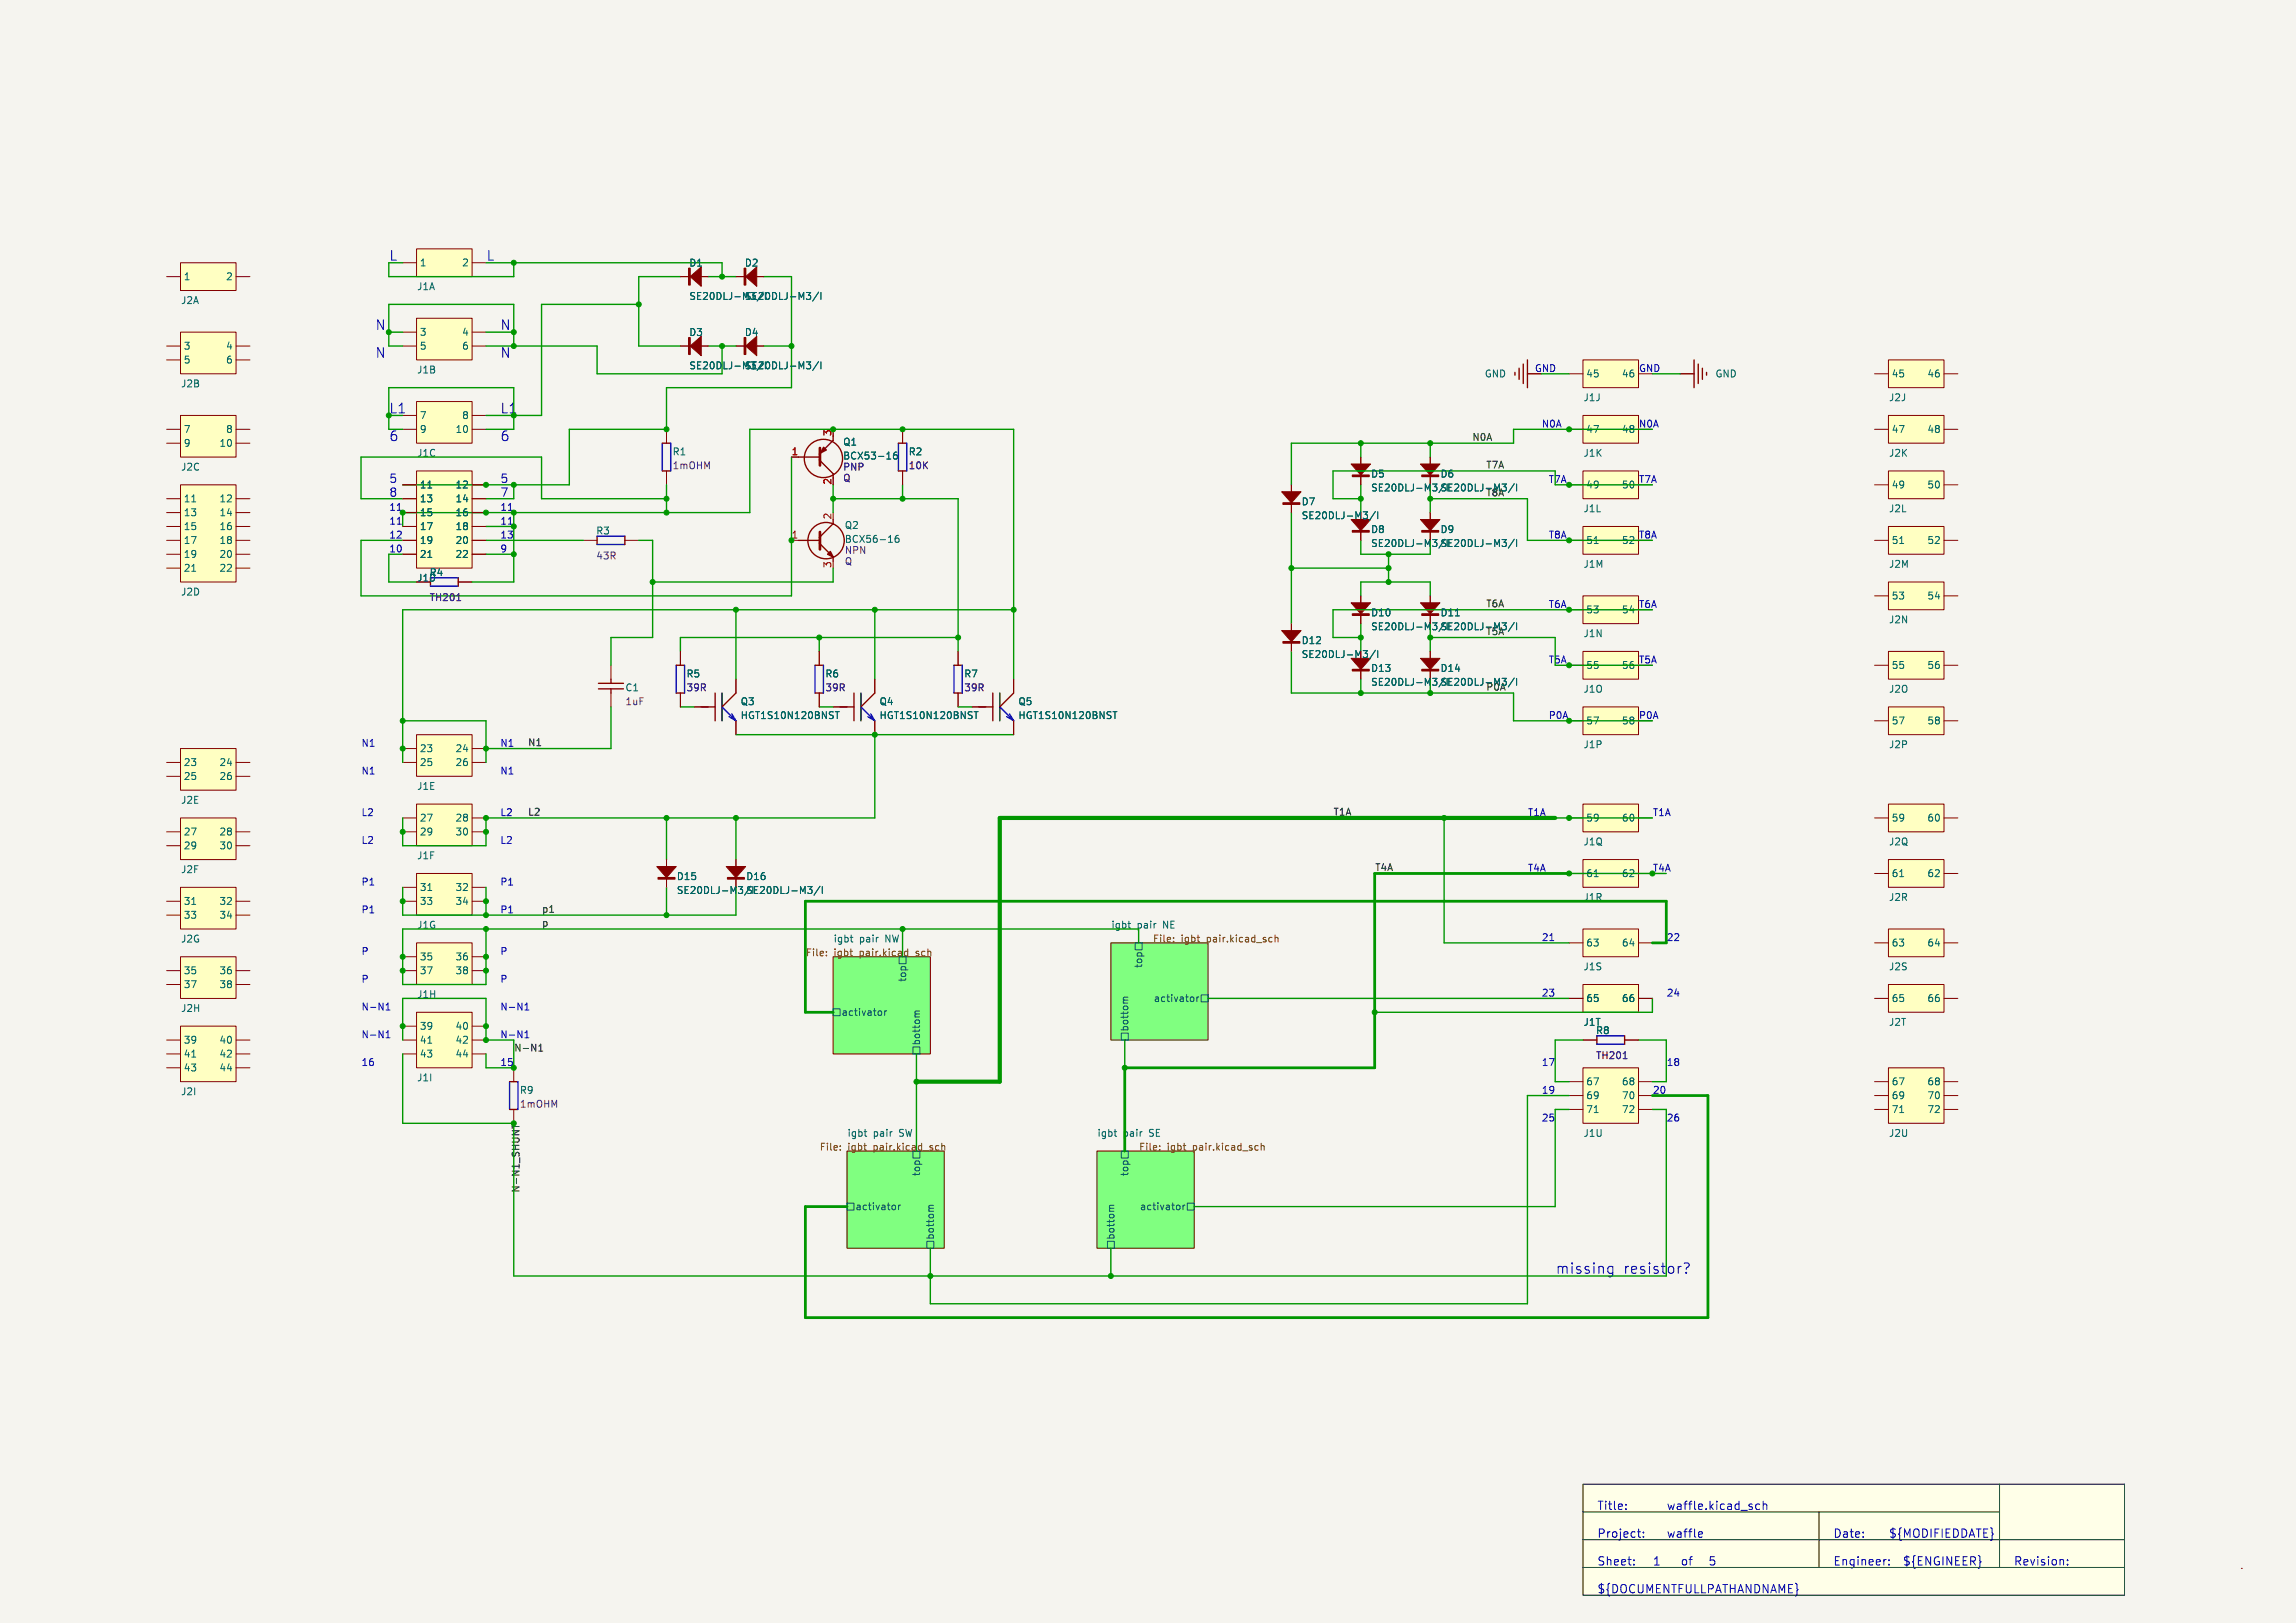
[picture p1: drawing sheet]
<svg xmlns="http://www.w3.org/2000/svg" width="420mm" height="297mm" viewBox="0 0 420 297" stroke-linecap="round" stroke-linejoin="round" font-family="sans-serif">
<defs><g id="words">
<g font-size="2.7" fill="#0000c2">
<text x="284.5" y="233.3">missing</text>
<text x="296.9" y="233.3">resistor?</text>
</g>
<g font-size="2.5" fill="#0000c2">
<text x="71.1" y="47.8">L</text>
<text x="88.9" y="47.8">L</text>
<text x="68.6" y="65.6">N</text>
<text x="68.6" y="60.5">N</text>
<text x="91.4" y="60.5">N</text>
<text x="91.4" y="65.6">N</text>
<text x="71.1" y="80.9">6</text>
<text x="91.4" y="80.9">6</text>
</g>
<g font-size="2.5" fill="#009600">
<text x="71.1" y="75.8">L1</text>
<text x="91.4" y="75.8">L1</text>
</g>
<g font-size="2.1" fill="#0000c2">
<text x="71.1" y="88.5">5</text>
<text x="91.4" y="88.5">5</text>
<text x="71.1" y="91">8</text>
<text x="91.4" y="91">7</text>
<text x="292.1" y="281.5">Project:</text>
<text x="292.1" y="276.4">Title:</text>
<text x="304.8" y="281.5">waffle</text>
<text x="304.8" y="276.4">waffle.kicad_sch</text>
<text x="335.3" y="281.5">Date:</text>
<text x="345.4" y="281.5">${MODIFIEDDATE}</text>
<text x="292.1" y="286.6">Sheet:</text>
<text x="302.3" y="286.6">1</text>
<text x="307.3" y="286.6">of</text>
<text x="312.4" y="286.6">5</text>
<text x="335.3" y="286.6">Engineer:</text>
<text x="348" y="286.6">${ENGINEER}</text>
<text x="368.3" y="286.6">Revision:</text>
<text x="292.1" y="291.7">${DOCUMENTFULLPATHANDNAME}</text>
</g>
<g font-size="1.8" fill="#006464">
<text x="33.5" y="51.5">1</text>
<text x="41.3" y="51.5">2</text>
<text x="76.2" y="53.3">J1A</text>
<text x="76.7" y="48.9">1</text>
<text x="84.4" y="48.9">2</text>
<text x="126" y="49">D1</text>
<text x="136.2" y="49">D2</text>
<text x="33" y="55.8">J2A</text>
<text x="126" y="55.1">SE20DLJ-M3/I</text>
<text x="136.2" y="55.1">SE20DLJ-M3/I</text>
<text x="33.5" y="64.2">3</text>
<text x="41.3" y="64.2">4</text>
<text x="76.7" y="61.6">3</text>
<text x="76.7" y="64.2">5</text>
<text x="84.4" y="61.6">4</text>
<text x="84.4" y="64.2">6</text>
<text x="126" y="61.7">D3</text>
<text x="136.2" y="61.7">D4</text>
<text x="33" y="71.1">J2B</text>
<text x="33.5" y="66.7">5</text>
<text x="41.3" y="66.7">6</text>
<text x="76.2" y="68.5">J1B</text>
<text x="126" y="67.8">SE20DLJ-M3/I</text>
<text x="136.2" y="67.8">SE20DLJ-M3/I</text>
<text x="271.5" y="69.3">GND</text>
<text x="290.1" y="69.3">45</text>
<text x="296.6" y="69.3">46</text>
<text x="313.7" y="69.3">GND</text>
<text x="345.9" y="69.3">45</text>
<text x="352.5" y="69.3">46</text>
<text x="76.7" y="76.9">7</text>
<text x="84.4" y="76.9">8</text>
<text x="289.6" y="73.6">J1J</text>
<text x="345.5" y="73.6">J2J</text>
<text x="33.5" y="79.4">7</text>
<text x="33.5" y="82">9</text>
<text x="40" y="82">10</text>
<text x="41.3" y="79.4">8</text>
<text x="76.2" y="83.8">J1C</text>
<text x="76.7" y="79.4">9</text>
<text x="83.2" y="79.4">10</text>
<text x="122.9" y="83.5">R1</text>
<text x="154.1" y="81.7">Q1</text>
<text x="166.1" y="83.5">R2</text>
<text x="289.6" y="83.8">J1K</text>
<text x="290.1" y="79.4">47</text>
<text x="296.6" y="79.4">48</text>
<text x="345.5" y="83.8">J2K</text>
<text x="345.9" y="79.4">47</text>
<text x="352.5" y="79.4">48</text>
<text x="33" y="86.3">J2C</text>
<text x="76.7" y="89.6">11</text>
<text x="83.2" y="89.6">12</text>
<text x="154.1" y="84.3">BCX53-16</text>
<text x="250.7" y="87.6">D5</text>
<text x="263.4" y="87.6">D6</text>
<text x="290.1" y="89.6">49</text>
<text x="296.6" y="89.6">50</text>
<text x="345.9" y="89.6">49</text>
<text x="352.5" y="89.6">50</text>
<text x="33.5" y="92.1">11</text>
<text x="33.5" y="94.7">13</text>
<text x="40" y="92.1">12</text>
<text x="40" y="94.7">14</text>
<text x="76.7" y="92.1">13</text>
<text x="76.7" y="94.7">15</text>
<text x="83.2" y="92.1">14</text>
<text x="83.2" y="94.7">16</text>
<text x="238" y="92.7">D7</text>
<text x="238" y="95.2">SE20DLJ-M3/I</text>
<text x="250.7" y="90.1">SE20DLJ-M3/I SE20DLJ-M3/I</text>
<text x="271.8" y="90.9">T8A</text>
<text x="289.6" y="93.9">J1L</text>
<text x="345.5" y="93.9">J2L</text>
<text x="33.5" y="97.2">15</text>
<text x="33.5" y="99.7">17</text>
<text x="40" y="97.2">16</text>
<text x="40" y="99.7">18</text>
<text x="76.7" y="97.2">17</text>
<text x="76.7" y="99.7">19</text>
<text x="83.2" y="97.2">18</text>
<text x="83.2" y="99.7">20</text>
<text x="109" y="98">R3</text>
<text x="154.4" y="99.5">BCX56-16</text>
<text x="154.4" y="97">Q2</text>
<text x="250.7" y="97.8">D8</text>
<text x="250.7" y="100.3">SE20DLJ-M3/I SE20DLJ-M3/I</text>
<text x="263.4" y="97.8">D9</text>
<text x="290.1" y="99.7">51</text>
<text x="296.6" y="99.7">52</text>
<text x="345.9" y="99.7">51</text>
<text x="352.5" y="99.7">52</text>
<text x="33.5" y="102.3">19</text>
<text x="33.5" y="104.8">21</text>
<text x="40" y="102.3">20</text>
<text x="40" y="104.8">22</text>
<text x="76.7" y="102.3">21</text>
<text x="78.5" y="105.6">R4</text>
<text x="83.2" y="102.3">22</text>
<text x="289.6" y="104.1">J1M</text>
<text x="345.5" y="104.1">J2M</text>
<text x="33" y="109.2">J2D</text>
<text x="250.7" y="113">D10</text>
<text x="263.4" y="113">D11</text>
<text x="290.1" y="112.4">53</text>
<text x="296.6" y="112.4">54</text>
<text x="345.9" y="109.9">53</text>
<text x="352.5" y="109.9">54</text>
<text x="238" y="118.1">D12</text>
<text x="250.7" y="115.5">SE20DLJ-M3/I SE20DLJ-M3/I</text>
<text x="271.8" y="116.3">T5A</text>
<text x="289.6" y="116.8">J1N</text>
<text x="345.5" y="114.3">J2N</text>
<text x="125.5" y="124.2">R5</text>
<text x="150.9" y="124.2">R6</text>
<text x="176.3" y="124.2">R7</text>
<text x="250.7" y="123.2">D13</text>
<text x="250.7" y="125.7">SE20DLJ-M3/I SE20DLJ-M3/I</text>
<text x="263.4" y="123.2">D14</text>
<text x="290.1" y="122.6">55</text>
<text x="296.6" y="122.6">56</text>
<text x="345.9" y="122.6">55</text>
<text x="352.5" y="122.6">56</text>
<text x="114.3" y="126.7">C1</text>
<text x="135.4" y="131.8">HGT1S10N120BNST</text>
<text x="135.4" y="129.2">Q3</text>
<text x="160.8" y="131.8">HGT1S10N120BNST</text>
<text x="160.8" y="129.2">Q4</text>
<text x="186.2" y="131.8">HGT1S10N120BNST</text>
<text x="186.2" y="129.2">Q5</text>
<text x="271.8" y="126.5">P0A</text>
<text x="289.6" y="127">J1O</text>
<text x="345.5" y="127">J2O</text>
<text x="76.7" y="137.8">23</text>
<text x="83.2" y="137.8">24</text>
<text x="289.6" y="137.1">J1P</text>
<text x="290.1" y="132.8">57</text>
<text x="296.6" y="132.8">58</text>
<text x="345.5" y="137.1">J2P</text>
<text x="345.9" y="132.8">57</text>
<text x="352.5" y="132.8">58</text>
<text x="33.5" y="140.4">23</text>
<text x="33.5" y="142.9">25</text>
<text x="40" y="140.4">24</text>
<text x="40" y="142.9">26</text>
<text x="76.7" y="140.4">25</text>
<text x="83.2" y="140.4">26</text>
<text x="33" y="147.3">J2E</text>
<text x="76.2" y="144.7">J1E</text>
<text x="33.5" y="153.1">27</text>
<text x="33.5" y="155.6">29</text>
<text x="40" y="153.1">28</text>
<text x="40" y="155.6">30</text>
<text x="76.7" y="150.5">27</text>
<text x="76.7" y="153.1">29</text>
<text x="83.2" y="150.5">28</text>
<text x="83.2" y="153.1">30</text>
<text x="289.6" y="154.9">J1Q</text>
<text x="290.1" y="150.5">59</text>
<text x="296.6" y="150.5">60</text>
<text x="345.5" y="154.9">J2Q</text>
<text x="345.9" y="150.5">59</text>
<text x="352.5" y="150.5">60</text>
<text x="33" y="160">J2F</text>
<text x="76.2" y="157.4">J1F</text>
<text x="123.7" y="161.3">D15</text>
<text x="136.4" y="161.3">D16</text>
<text x="290.1" y="160.7">61</text>
<text x="296.6" y="160.7">62</text>
<text x="345.9" y="160.7">61</text>
<text x="352.5" y="160.7">62</text>
<text x="33.5" y="165.8">31</text>
<text x="40" y="165.8">32</text>
<text x="76.7" y="163.2">31</text>
<text x="76.7" y="165.8">33</text>
<text x="83.2" y="163.2">32</text>
<text x="83.2" y="165.8">34</text>
<text x="123.7" y="163.8">SE20DLJ-M3/I SE20DLJ-M3/I</text>
<text x="289.6" y="165.1">J1R</text>
<text x="345.5" y="165.1">J2R</text>
<text x="33" y="172.7">J2G</text>
<text x="33.5" y="168.3">33</text>
<text x="40" y="168.3">34</text>
<text x="76.2" y="170.1">J1G</text>
<text x="152.4" y="172.5">igbt</text>
<text x="157.2" y="172.5">pair</text>
<text x="162.1" y="172.5">NW</text>
<text x="203.2" y="170">igbt</text>
<text x="208" y="170">pair</text>
<text x="212.9" y="170">NE</text>
<text x="290.1" y="173.4">63</text>
<text x="296.6" y="173.4">64</text>
<text x="345.9" y="173.4">63</text>
<text x="352.5" y="173.4">64</text>
<text x="33.5" y="178.5">35</text>
<text x="40" y="178.5">36</text>
<text x="76.7" y="175.9">35</text>
<text x="76.7" y="178.5">37</text>
<text x="83.2" y="175.9">36</text>
<text x="83.2" y="178.5">38</text>
<text x="166" y="179.8" transform="rotate(-90 166 179.8)">top</text>
<text x="209.1" y="177.2" transform="rotate(-90 209.1 177.2)">top</text>
<text x="289.6" y="177.8">J1S</text>
<text x="345.5" y="177.8">J2S</text>
<text x="33" y="185.4">J2H</text>
<text x="33.5" y="181">37</text>
<text x="40" y="181">38</text>
<text x="76.2" y="182.8">J1H</text>
<text x="211" y="183.6">activator</text>
<text x="290.1" y="183.6">65</text>
<text x="296.6" y="183.6">66</text>
<text x="345.9" y="183.6">65</text>
<text x="352.5" y="183.6">66</text>
<text x="33.5" y="191.2">39</text>
<text x="40" y="191.2">40</text>
<text x="76.7" y="188.6">39</text>
<text x="76.7" y="191.2">41</text>
<text x="83.2" y="188.6">40</text>
<text x="83.2" y="191.2">42</text>
<text x="153.9" y="186.1">activator</text>
<text x="168.5" y="191.4" transform="rotate(-90 168.5 191.4)">bottom</text>
<text x="206.6" y="188.9" transform="rotate(-90 206.6 188.9)">bottom</text>
<text x="289.6" y="187.9">J1T</text>
<text x="291.9" y="189.4">R8</text>
<text x="345.5" y="187.9">J2T</text>
<text x="33.5" y="193.7">41</text>
<text x="33.5" y="196.3">43</text>
<text x="40" y="193.7">42</text>
<text x="40" y="196.3">44</text>
<text x="76.7" y="193.7">43</text>
<text x="83.2" y="193.7">44</text>
<text x="33" y="200.6">J2I</text>
<text x="76.2" y="198.1">J1I</text>
<text x="95" y="200.4">R9</text>
<text x="290.1" y="198.8">67</text>
<text x="290.1" y="201.3">69</text>
<text x="290.1" y="203.9">71</text>
<text x="296.6" y="198.8">68</text>
<text x="296.6" y="201.3">70</text>
<text x="296.6" y="203.9">72</text>
<text x="345.9" y="198.8">67</text>
<text x="345.9" y="201.3">69</text>
<text x="345.9" y="203.9">71</text>
<text x="352.5" y="198.8">68</text>
<text x="352.5" y="201.3">70</text>
<text x="352.5" y="203.9">72</text>
<text x="154.9" y="208.1">igbt</text>
<text x="159.7" y="208.1">pair</text>
<text x="164.6" y="208.1">SW</text>
<text x="200.7" y="208.1">igbt</text>
<text x="205.5" y="208.1">pair</text>
<text x="210.3" y="208.1">SE</text>
<text x="289.6" y="208.2">J1U</text>
<text x="345.5" y="208.2">J2U</text>
<text x="168.5" y="215.3" transform="rotate(-90 168.5 215.3)">top</text>
<text x="206.6" y="215.3" transform="rotate(-90 206.6 215.3)">top</text>
<text x="156.4" y="221.7">activator</text>
<text x="208.4" y="221.7">activator</text>
<text x="171" y="227" transform="rotate(-90 171 227)">bottom</text>
<text x="204.1" y="227" transform="rotate(-90 204.1 227)">bottom</text>
</g>
<g font-size="1.8" fill="#0000c2">
<text x="280.7" y="68.2">GND</text>
<text x="299.7" y="68.2">GND</text>
<text x="281.9" y="78.3">N0A</text>
<text x="299.7" y="78.3">N0A</text>
<text x="299.7" y="88.5">T7A</text>
<text x="71.1" y="93.6">11</text>
<text x="91.4" y="93.6">11</text>
<text x="71.1" y="96.1">11</text>
<text x="71.1" y="98.6">12</text>
<text x="71.1" y="101.2">10</text>
<text x="91.4" y="101.2">9</text>
<text x="91.4" y="98.6">13</text>
<text x="91.4" y="96.1">11</text>
<text x="283.2" y="98.6">T8A</text>
<text x="299.7" y="98.6">T8A</text>
<text x="283.2" y="111.3">T6A</text>
<text x="299.7" y="111.3">T6A</text>
<text x="299.7" y="121.5">T5A</text>
<text x="283.2" y="131.7">P0A</text>
<text x="299.7" y="131.7">P0A</text>
<text x="66" y="136.7">N1</text>
<text x="91.4" y="136.7">N1</text>
<text x="66" y="141.8">N1</text>
<text x="91.4" y="141.8">N1</text>
<text x="66" y="149.4">L2</text>
<text x="91.4" y="149.4">L2</text>
<text x="279.4" y="149.4">T1A</text>
<text x="302.3" y="149.4">T1A</text>
<text x="66" y="154.5">L2</text>
<text x="91.4" y="154.5">L2</text>
<text x="279.4" y="159.6">T4A</text>
<text x="66" y="167.2">P1</text>
<text x="66" y="162.1">P1</text>
<text x="91.4" y="167.2">P1</text>
<text x="91.4" y="162.1">P1</text>
<text x="281.9" y="172.3">21</text>
<text x="304.8" y="172.3">22</text>
<text x="66" y="179.9">P</text>
<text x="66" y="174.8">P</text>
<text x="91.4" y="174.8">P</text>
<text x="91.4" y="179.9">P</text>
<text x="66" y="185">N-N1</text>
<text x="91.4" y="185">N-N1</text>
<text x="281.9" y="182.5">23</text>
<text x="304.8" y="182.5">24</text>
<text x="66" y="190.1">N-N1</text>
<text x="91.4" y="190.1">N-N1</text>
<text x="66" y="195.2">16</text>
<text x="91.4" y="195.2">15</text>
<text x="281.9" y="195.2">17</text>
<text x="304.8" y="195.2">18</text>
<text x="281.9" y="200.2">19</text>
<text x="302.3" y="200.2">20</text>
<text x="281.9" y="205.3">25</text>
<text x="304.8" y="205.3">26</text>
</g>
<g font-size="1.8" fill="#a90000">
<text x="144.7" y="83.4">1</text>
<text x="152.1" y="79.9" transform="rotate(-90 152.1 79.9)">3</text>
<text x="152.1" y="88.8" transform="rotate(-90 152.1 88.8)">2</text>
<text x="152.1" y="95.1" transform="rotate(-90 152.1 95.1)">2</text>
<text x="144.7" y="98.6">1</text>
<text x="152.1" y="104" transform="rotate(-90 152.1 104)">3</text>
</g>
<g font-size="1.8" fill="#0f0f0f">
<text x="269.2" y="80.8">N0A</text>
<text x="271.8" y="85.8">T7A</text>
<text x="271.8" y="111.2">T6A</text>
<text x="96.5" y="136.6">N1</text>
<text x="96.5" y="149.3">L2</text>
<text x="243.8" y="149.3">T1A</text>
<text x="251.5" y="159.5">T4A</text>
<text x="99.1" y="167.1">p1</text>
<text x="99.1" y="169.7">p</text>
<text x="94" y="192.5">N-N1</text>
<text x="95.4" y="218.3" transform="rotate(-90 95.4 218.3)">N-N1_SHUNT</text>
</g>
<g font-size="1.8" fill="#840084">
<text x="122.9" y="86.1">1mOHM</text>
<text x="154.1" y="86.3">PNP</text>
<text x="154.1" y="88.4">Q</text>
<text x="166.1" y="86.1">10K</text>
<text x="154.4" y="101.6">NPN</text>
<text x="109" y="102.6">43R</text>
<text x="154.4" y="103.6">Q</text>
<text x="78.5" y="110.2">TH201</text>
<text x="114.3" y="129.2">1uF</text>
<text x="125.5" y="126.7">39R</text>
<text x="150.9" y="126.7">39R</text>
<text x="176.3" y="126.7">39R</text>
<text x="291.9" y="194">TH201</text>
<text x="95" y="202.9">1mOHM</text>
</g>
<g font-size="1.8" fill="#009600">
<text x="283.2" y="88.5">T7A</text>
<text x="283.2" y="121.5">T5A</text>
<text x="302.3" y="159.6">T4A</text>
</g>
<g font-size="1.8" fill="#840000">
<text x="76.2" y="106.6">J1D</text>
<text x="238" y="120.6">SE20DLJ-M3/I</text>
</g>
<g font-size="1.8" fill="#725600">
<text x="210.8" y="172.5">File:</text>
<text x="216" y="172.5">igbt</text>
<text x="220.8" y="172.5">pair.kicad_sch</text>
<text x="147.3" y="175.1">File:</text>
<text x="152.5" y="175.1">igbt</text>
<text x="157.3" y="175.1">pair.kicad_sch</text>
<text x="149.9" y="210.6">File:</text>
<text x="155.1" y="210.6">igbt</text>
<text x="159.9" y="210.6">pair.kicad_sch</text>
<text x="208.3" y="210.6">File:</text>
<text x="213.5" y="210.6">igbt</text>
<text x="218.3" y="210.6">pair.kicad_sch</text>
</g>
</g></defs>
<path d="M0 0h420v297h-420z" fill="#f5f4ef" stroke="#f5f4ef" stroke-width=".18"/>
<g fill="none" stroke="#840000" stroke-width=".18">
<path d="M30.5 50.6h2.5M33 48.1h10.2v5.1h-10.2zM43.2 50.6h2.5M73.7 48.1h2.5M76.2 45.5h10.2v5.1h-10.2zM76.2 58.2h10.2v7.7h-10.2zM86.4 48.1h2.5M124.5 50.6h1.5M128.3 50.6h1.2M134.6 50.6h1.5M138.4 50.6h1.3M30.5 78.6h2.5"/>
<path d="M30.5 63.3h2.5M30.5 65.9h2.5M33 76h10.2v7.6h-10.2zM33 60.8h10.2v7.6h-10.2zM43.2 78.6h2.5M43.2 63.3h2.5M43.2 65.9h2.5M73.7 78.6h2.5M73.7 63.3h2.5M73.7 60.8h2.5M73.7 76h2.5M76.2 73.5h10.2v7.6h-10.2z"/>
<path d="M86.4 78.6h2.5M86.4 63.3h2.5M86.4 60.8h2.5M86.4 76h2.5M121.9 78.6v2.5M124.5 63.3h1.5M128.3 63.3h1.2M134.6 63.3h1.5M138.4 63.3h1.3M165.1 78.6v2.5M287 78.6h2.6M287 68.4h2.6"/>
<path d="M289.6 76h10.1v5.1h-10.1zM289.6 65.9h10.1v5h-10.1zM342.9 78.6h2.5M342.9 68.4h2.5M345.4 76h10.2v5.1h-10.2zM345.4 65.9h10.2v5h-10.2zM355.6 78.6h2.5M355.6 68.4h2.5M30.5 81.1h2.5M30.5 91.3h2.5M30.5 93.8h2.5M30.5 96.3h2.5"/>
<path d="M30.5 98.9h2.5M33 88.7h10.2v17.8h-10.2zM43.2 81.1h2.5M43.2 91.3h2.5M43.2 93.8h2.5M43.2 96.3h2.5M43.2 98.9h2.5M73.7 91.3h2.5M73.7 93.8h2.5M73.7 96.3h2.5M73.7 98.9h2.5M73.7 88.7h2.5"/>
<path d="M76.2 86.2h10.2v17.8h-10.2zM86.4 91.3h2.5M86.4 93.8h2.5M86.4 96.3h2.5M86.4 98.9h2.5M86.4 88.7h2.5M106.7 98.9h2.5M114.3 98.9h2.5M121.9 86.2v2.5M144.8 98.9h1.2M144.8 83.6h1.2M165.1 86.2v2.5"/>
<path d="M236.2 88.7v1.3M236.2 92.3v1.5M248.9 83.6v1.3M248.9 87.2v1.5M248.9 97.4v1.5M261.6 83.6v1.3M261.6 87.2v1.5M261.6 93.8v1.3M261.6 97.4v1.5M287 98.9h2.6M287 88.7h2.6M289.6 86.2h10.1v5.1h-10.1z"/>
<path d="M289.6 96.3h10.1v5.1h-10.1zM342.9 98.9h2.5M342.9 88.7h2.5M345.4 86.2h10.2v5.1h-10.2zM345.4 96.3h10.2v5.1h-10.2zM355.6 98.9h2.5M355.6 88.7h2.5M30.5 101.4h2.5M30.5 104h2.5M43.2 101.4h2.5M43.2 104h2.5M73.7 101.4h2.5"/>
<path d="M83.8 106.5h2.6M86.4 101.4h2.5M124.5 119.2v2.5M149.9 119.2v2.5M175.3 119.2v2.5M236.2 114.1v1.3M236.2 117.7v1.5M248.9 109v1.3M248.9 112.6v1.5M261.6 109v1.3M261.6 112.6v1.5M261.6 119.2v1.3"/>
<path d="M287 111.6h2.6M289.6 109h10.1v5.1h-10.1zM289.6 119.2h10.1v5.1h-10.1zM342.9 109h2.5M345.4 106.5h10.2v5.1h-10.2zM345.4 119.2h10.2v5.1h-10.2zM355.6 109h2.5M30.5 139.5h2.5M33 137h10.2v7.6h-10.2zM43.2 139.5h2.5M73.7 139.5h2.5M73.7 137h2.5"/>
<path d="M76.2 134.4h10.2v7.7h-10.2zM86.4 139.5h2.5M86.4 137h2.5M111.8 121.7v2.6M111.8 126.8v2.6M124.5 126.8v2.6M127 129.4h2.5M134.6 124.3v2.5M134.6 131.9v2.5M149.9 126.8v2.6M152.4 129.4h2.5M160 124.3v2.5"/>
<path d="M160 131.9v2.5M175.3 126.8v2.6M177.8 129.4h2.5M185.4 124.3v2.5M185.4 131.9v2.5M248.9 122.8v1.5M261.6 122.8v1.5M287 131.9h2.6M287 121.7h2.6M289.6 129.4h10.1v5h-10.1zM342.9 131.9h2.5M342.9 121.7h2.5"/>
<path d="M345.4 129.4h10.2v5h-10.2zM355.6 131.9h2.5M355.6 121.7h2.5M30.5 142.1h2.5M30.5 152.2h2.5M30.5 154.8h2.5M33 149.7h10.2v7.6h-10.2zM43.2 142.1h2.5M43.2 152.2h2.5M43.2 154.8h2.5M73.7 149.7h2.5M73.7 152.2h2.5"/>
<path d="M76.2 159.8h10.2v7.7h-10.2zM76.2 147.1h10.2v7.7h-10.2zM86.4 149.7h2.5M86.4 152.2h2.5M121.9 157.3v1.3M134.6 157.3v1.3M287 149.7h2.6M287 159.8h2.6M289.6 147.1h10.1v5.1h-10.1zM289.6 157.3h10.1v5.1h-10.1zM299.7 149.7h2.6M299.7 159.8h2.6"/>
<path d="M342.9 149.7h2.5M342.9 159.8h2.5M345.4 157.3h10.2v5.1h-10.2zM345.4 147.1h10.2v5.1h-10.2zM355.6 149.7h2.5M355.6 159.8h2.5M30.5 164.9h2.5M30.5 177.6h2.5M30.5 167.5h2.5M33 162.4h10.2v7.6h-10.2zM33 175.1h10.2v7.6h-10.2zM43.2 164.9h2.5"/>
<path d="M43.2 177.6h2.5M43.2 167.5h2.5M73.7 162.4h2.5M73.7 164.9h2.5M73.7 175.1h2.5M73.7 177.6h2.5M76.2 172.5h10.2v7.7h-10.2zM86.4 162.4h2.5M86.4 164.9h2.5M86.4 175.1h2.5M86.4 177.6h2.5M121.9 160.9v1.5"/>
<path d="M134.6 160.9v1.5M287 172.5h2.6M289.6 170h10.1v5.1h-10.1zM299.7 172.5h2.6M342.9 172.5h2.5M345.4 170h10.2v5.1h-10.2zM355.6 172.5h2.5M30.5 190.3h2.5M30.5 192.9h2.5M30.5 180.2h2.5M30.5 195.4h2.5M33 187.8h10.2v10.1h-10.2z"/>
<path d="M43.2 190.3h2.5M43.2 192.9h2.5M43.2 180.2h2.5M43.2 195.4h2.5M73.7 187.8h2.5M73.7 190.3h2.5M73.7 192.9h2.5M76.2 185.2h10.2v10.2h-10.2zM86.4 187.8h2.5M86.4 190.3h2.5M86.4 192.9h2.5M94 195.4v2.5"/>
<path d="M287 197.9h2.6M287 182.7h2.6M289.6 195.4h10.1v10.2h-10.1zM289.6 180.2h10.1v5h-10.1zM289.6 190.3h2.5M297.2 190.3h2.5M299.7 197.9h2.6M299.7 182.7h2.6M342.9 197.9h2.5M342.9 182.7h2.5M345.4 195.4h10.2v10.2h-10.2zM345.4 180.2h10.2v5h-10.2z"/>
<path d="M355.6 197.9h2.5M355.6 182.7h2.5M94 203v2.6M287 200.5h2.6M287 203h2.6M299.7 200.5h2.6M299.7 203h2.6M342.9 200.5h2.5M342.9 203h2.5M355.6 200.5h2.5M355.6 203h2.5M410 287h.1"/>
</g>
<g fill="#80ff80" stroke="#80ff80" stroke-width=".18">
<path d="M200.7 210.6h17.7v17.8h-17.7z"/>
<path d="M154.9 210.6h17.8v17.8h-17.8z"/>
<path d="M152.4 175.1h17.8v17.8h-17.8z"/>
<path d="M203.2 172.5h17.8v17.8h-17.8z"/>
</g>
<path d="M289.6 271.6h99v20.3h-99z" fill="#ffffe8" stroke="#ffffe8" stroke-width=".18"/>
<path d="M152.4 175.1h17.8v17.8h-17.8zM203.2 172.5h17.8v17.8h-17.8zM154.9 210.6h17.8v17.8h-17.8zM200.7 210.6h17.7v17.8h-17.7z" fill="none" stroke="#800000" stroke-width=".18"/>
<g fill="none" stroke="#006464" stroke-width=".18">
<path d="M147.5 53.5h.8l-.4 .5M148 54l.3 .3v.3l-.3 .2M149.7 53.5l-1 1.6M150.2 53.5v1.3M147.5 66.2h.8l-.4 .5M148 66.7l.3 .3v.3l-.3 .2M149.7 66.2l-1 1.6M150.2 66.2v1.3M35.1 91.8h.7M78.3 89.3h.7M162.2 84h.7M162.5 99.2h.8"/>
<path d="M164 82.7l-.3 .1a.85 .85 0 0 0 0 1.2l.4-.1 .1-.4-.3-.3-.4 .1-.1 .2M164.3 98h-.3a.86 .86 0 0 0 0 1.2l.4-.1 .1-.4-.3-.2h-.2l-.3 .2M249.4 93.7h.7l-.4 .4M249.9 94.1l.2 .3v.3l-.2 .2M251.6 93.6l-1.1 1.6M252 93.7v1.2M274.8 88.6h.7l-.4 .5M274.8 98.7h.7l-.4 .5M275.3 99.2l.2 .3v.3l-.2 .2M277 88.5l-1.1 1.6M277 98.7l-1.1 1.6M277.4 88.6v1.2"/>
<path d="M277.4 98.7v1.3M291.6 99.5h.7M347.5 99.5h.7M35.1 104.5h.7M78.3 102h.7M249.4 119.1h.7l-.4 .4M249.9 119.5l.2 .3v.3l-.2 .2M251.6 119l-1.1 1.6M252 119.1v1.2M266.2 112.7h.8M274.8 114h.7l-.4 .5M277 113.9l-1.1 1.6"/>
<path d="M277.4 114v1.2M152.8 130.2h.7M153.2 130.2v1.3M178.2 130.2h.7M178.6 130.2v1.3M203.6 130.2h.7M204 130.2v1.3M274.8 124.1h.7l-.4 .5M277 124.1l-1.1 1.6M277.4 124.1v1.3M35.1 165.5h.7M78.3 163h.7"/>
<path d="M147.8 162.2h.7l-.4 .5M148.3 162.7l.2 .3v.3l-.2 .2M150 162.2l-1.1 1.6M150.4 162.2v1.3M155.5 171.5h.5M155.8 172.3l.2 .1M164.5 175.1h1.2v1.3h-1.2zM206.3 169h.5M206.6 169.8h.2M207.6 172.5h1.3v1.3h-1.3zM291.6 160.4h.7M347.5 160.4h.7"/>
<path d="M35.1 193.4h.7M78.3 190.9h.7M152.4 184.6h1.3v1.3h-1.3zM161.2 185l.1 .2-.1 .6M161.8 185v.8M162.2 185l-.4 .2M167 191.6h1.3v1.3h-1.3zM168.2 185l-.8 .1v.4M205.1 189.1h1.3v1.2h-1.3zM206.3 182.5h-.8v.5M218.3 182.5l.1 .2-.1 .5M218.9 182.4v.9"/>
<path d="M219.3 182.4l-.4 .3M219.7 182.1h1.3v1.2h-1.3zM158.1 207.1h.4M158.3 207.9h.2M167 210.6h1.3v1.3h-1.3zM203.8 207.1h.5M204 207.9h.3M205.1 210.6h1.3v1.3h-1.3zM291.6 203.6h.7M347.5 203.6h.7M154.9 220.2h1.3v1.2h-1.3zM163.7 220.6l.1 .2-.1 .5"/>
<path d="M164.4 220.5v.9M164.7 220.5l-.3 .3M169.5 227.2h1.3v1.2h-1.3zM170.8 220.6h-.8v.5M202.6 227.2h1.2v1.2h-1.2zM203.8 220.6h-.8v.5M215.7 220.6l.2 .2-.2 .5M216.4 220.5v.9M216.8 220.5l-.4 .3M217.2 220.2h1.2v1.2h-1.2z"/>
</g>
<g fill="none" stroke="#725600" stroke-width=".18">
<path d="M151.2 174.8v.1M151.2 174.1v.2M169.1 174.1h.1M169.2 174.9h-.1M169.7 173.6v1.3M169.7 174.2l.2-.1h.3l.1 .8M214.7 172.3v.1M214.7 171.6v.1M232.6 171.5l.1 .1M232.7 172.3l-.1 .1M233.2 171.1v1.3M233.2 171.7l.2-.2 .3 .1 .1 .8"/>
<path d="M153.7 210.4v.1M153.7 209.7v.1M171.6 209.6l.1 .1M171.7 210.4l-.1 .1M172.3 209.8l.2-.2 .3 .1v.8M172.3 209.2v1.3M212.1 210.4v.1M212.1 209.7v.1M230 209.6l.2 .1M230.2 210.4l-.2 .1M230.7 209.2v1.3M230.7 209.8l.2-.2 .3 .1v.8"/>
</g>
<g fill="#ffffc2" stroke="#ffffc2" stroke-width=".18">
<path d="M76.2 159.8h10.2v7.7h-10.2z"/>
<path d="M76.2 172.5h10.2v7.7h-10.2z"/>
<path d="M33 76h10.2v7.6h-10.2z"/>
<path d="M33 88.7h10.2v17.8h-10.2z"/>
<path d="M33 60.8h10.2v7.6h-10.2z"/>
<path d="M289.6 195.4h10.1v10.2h-10.1z"/>
<path d="M345.4 195.4h10.2v10.2h-10.2z"/>
<path d="M33 48.1h10.2v5.1h-10.2z"/>
<path d="M76.2 45.5h10.2v5.1h-10.2z"/>
<path d="M345.4 180.2h10.2v5h-10.2z"/>
<path d="M289.6 170h10.1v5.1h-10.1z"/>
<path d="M289.6 147.1h10.1v5.1h-10.1z"/>
<path d="M289.6 157.3h10.1v5.1h-10.1z"/>
<path d="M289.6 180.2h10.1v5h-10.1z"/>
<path d="M345.4 170h10.2v5.1h-10.2z"/>
<path d="M345.4 157.3h10.2v5.1h-10.2z"/>
<path d="M345.4 147.1h10.2v5.1h-10.2z"/>
<path d="M289.6 129.4h10.1v5h-10.1z"/>
<path d="M289.6 109h10.1v5.1h-10.1z"/>
<path d="M289.6 86.2h10.1v5.1h-10.1z"/>
<path d="M289.6 96.3h10.1v5.1h-10.1z"/>
<path d="M289.6 119.2h10.1v5.1h-10.1z"/>
<path d="M289.6 76h10.1v5.1h-10.1z"/>
<path d="M289.6 65.9h10.1v5h-10.1z"/>
<path d="M33 137h10.2v7.6h-10.2z"/>
<path d="M76.2 147.1h10.2v7.7h-10.2z"/>
<path d="M76.2 134.4h10.2v7.7h-10.2z"/>
<path d="M76.2 86.2h10.2v17.8h-10.2z"/>
<path d="M76.2 58.2h10.2v7.7h-10.2z"/>
<path d="M76.2 73.5h10.2v7.6h-10.2z"/>
<path d="M76.2 185.2h10.2v10.2h-10.2z"/>
<path d="M345.4 86.2h10.2v5.1h-10.2z"/>
<path d="M33 162.4h10.2v7.6h-10.2z"/>
<path d="M33 175.1h10.2v7.6h-10.2z"/>
<path d="M33 187.8h10.2v10.1h-10.2z"/>
<path d="M345.4 76h10.2v5.1h-10.2z"/>
<path d="M345.4 106.5h10.2v5.1h-10.2z"/>
<path d="M345.4 96.3h10.2v5.1h-10.2z"/>
<path d="M345.4 129.4h10.2v5h-10.2z"/>
<path d="M345.4 65.9h10.2v5h-10.2z"/>
<path d="M33 149.7h10.2v7.6h-10.2z"/>
<path d="M345.4 119.2h10.2v5.1h-10.2z"/>
</g>
<g fill="none" stroke="#840000" stroke-width=".25">
<path d="M152.4 79.8v.8l-2.5 2.5M277.1 68.1v.6M277.9 67.4v2M278.6 66.6v3.6M279.4 65.9v5M279.4 68.4h2.5M307.3 68.4h2.6M309.9 65.9v5M310.6 66.6v3.6M311.4 67.4v2M312.2 68.1v.6M109.2 98.1v1.5"/>
<path d="M114.3 98.1v1.5M121.2 86.2h1.5M121.2 81.1h1.5M146 98.9h3.9M146 83.6h3.9M149.9 99.4l2.5 2.5v.8M149.9 84.2l2.5 2.5v.8M152.4 95.1v.7l-2.5 2.6M164.3 86.2h1.6M164.3 81.1h1.6M83.8 105.7v1.6M109.5 126.1h4.5"/>
<path d="M109.5 125h4.5M111.8 124.3v.7M111.8 126.1v.7M123.7 126.8h1.5M123.7 121.7h1.5M128.3 129.4h2.5M130.8 126.8v5.1M134.6 126.8l-2.5 2.6M149.1 126.8h1.5M149.1 121.7h1.5M153.7 129.4h2.5M156.2 126.8v5.1"/>
<path d="M160 126.8l-2.5 2.6M174.5 126.8h1.5M174.5 121.7h1.5M179.1 129.4h2.5M181.6 126.8v5.1M185.4 126.8l-2.5 2.6M93.2 197.9h1.5M292.1 189.6v1.5M297.2 189.6v1.5M93.2 203h1.5"/>
<circle cx="150.6" cy="83.9" r="3.5"/>
<circle cx="151.1" cy="98.9" r="3.3"/>
</g>
<g fill="none" stroke="#00f" stroke-width=".25">
<path d="M109.2 98.1h5.1M109.2 99.6h5.1M121.2 81.1v5.1M122.7 81.1v5.1M164.3 81.1v5.1M165.9 81.1v5.1M78.7 105.7h5.1M78.7 107.3h5.1M123.7 121.7v5.1M125.2 121.7v5.1M132.1 129.4l2.5 2.5M133.3 131.1l1.3 .8"/>
<path d="M133.9 130.6l.7 1.3M149.1 121.7v5.1M150.6 121.7v5.1M157.5 129.4l2.5 2.5M158.7 131.1l1.3 .8M159.3 130.6l.7 1.3M174.5 121.7v5.1M176 121.7v5.1M182.9 129.4l2.5 2.5M184.1 131.1l1.3 .8M184.7 130.6l.7 1.3M93.2 197.9v5.1"/>
<path d="M94.7 197.9v5.1M292.1 189.6h5.1M292.1 191.1h5.1"/>
</g>
<path d="M150 82v3.2M150 97.4v3.1" fill="none" stroke="#840000" stroke-width=".51"/>
<g fill="#840000" stroke="#840000" stroke-width=".25">
<path d="M151.4 101.4l.5-.5 .5 1.1z"/>
<path d="M150.6 81.8l.6 .5-1.1 .6z"/>
<path d="M136.1 49.1h.3v3h-.3z"/>
<path d="M126 49.1h.2v3h-.2z"/>
<path d="M136.1 61.8h.3v3h-.3z"/>
<path d="M126 61.8h.2v3h-.2z"/>
<path d="M120.4 160.6h3v.3h-3z"/>
<path d="M133.1 160.6h3v.3h-3z"/>
<path d="M260.1 86.9h3v.3h-3z"/>
<path d="M247.4 112.3h3v.3h-3z"/>
<path d="M247.4 97.1h3v.3h-3z"/>
<path d="M234.7 92h3v.3h-3z"/>
<path d="M260.1 112.3h3v.3h-3z"/>
<path d="M234.7 117.4h3v.3h-3z"/>
<path d="M260.1 122.5h3v.3h-3z"/>
<path d="M260.1 97.1h3v.3h-3z"/>
<path d="M247.4 122.5h3v.3h-3z"/>
<path d="M247.4 86.9h3v.3h-3z"/>
</g>
<g fill="#840000" stroke="#840000" stroke-width=".18">
<path d="M136.4 50.6l2-1.8v3.6z"/>
<path d="M126.2 50.6l2.1-1.8v3.6z"/>
<path d="M136.4 63.3l2-1.8v3.6z"/>
<path d="M126.2 63.3l2.1-1.8v3.6z"/>
<path d="M120.1 158.6h3.6l-1.8 2z"/>
<path d="M132.8 158.6h3.6l-1.8 2z"/>
<path d="M259.8 84.9h3.6l-1.8 2z"/>
<path d="M247.1 110.3h3.6l-1.8 2z"/>
<path d="M247.1 95.1h3.6l-1.8 2z"/>
<path d="M234.4 90h3.6l-1.8 2z"/>
<path d="M259.8 110.3h3.6l-1.8 2z"/>
<path d="M234.4 115.4h3.6l-1.8 2z"/>
<path d="M259.8 120.5h3.6l-1.8 2z"/>
<path d="M259.8 95.1h3.6l-1.8 2z"/>
<path d="M247.1 120.5h3.6l-1.8 2z"/>
<path d="M247.1 84.9h3.6l-1.8 2z"/>
</g>
<path d="M132.1 126.8v5.1M157.5 126.8v5.1M182.9 126.8v5.1" fill="none" stroke="#000" stroke-width=".25"/>
<path d="M83.6 109.9h.7M296.9 193.7h.7" fill="none" stroke="#840084" stroke-width=".18"/>
<path d="M98.6 192.3h.7M98.6 191.4l.3-.3v1.2M93.7 205.8v.7M93.7 206.1h1.3" fill="none" stroke="#0f0f0f" stroke-width=".18"/>
<g fill="none" stroke="#0000c2" stroke-width=".18">
<path d="M72.7 95.9h.7M72.7 93.4h.7M93 95.9h.7M93 93.4h.7M283.5 172.1h.7M70.6 184.8h.7M70.6 183.9l.4-.3v1.2M70.6 189l.4-.4v1.3M70.6 189.9h.7M96 184.8h.7M96 183.9l.4-.3v1.2M96 189l.4-.4v1.3"/>
<path d="M96 189.9h.7M294.2 232.8l.3 .2 .5-.1M295 231.7v1.6a.52 .52 0 0 1-.8 .3M295 231.8l-.5-.1-.3 .2M308.1 231.2l.6-.1a.48 .48 0 0 1 .3 .5 .48 .48 0 0 1-.5 .4l-.1 .3M308.4 232.8v.2M297.4 276.1v.1M297.4 275.3v.1M321.9 275.3l-.5-.1-.2 .3v.4l.1 .3h.6M322.5 275.4l.3-.2 .3 .1 .1 .9M322.5 274.7v1.5M298.9 286.3v.1"/>
<path d="M298.9 285.5v.1M299.5 280.3h.6M299.8 281.2l.3 .1M300.6 281.2v.1M300.6 280.4v.1M310.9 280.3l.5 .1v.3l-.7 .1M311.4 281.2l-.5 .1M344.9 285.4h.1M345.5 286.3v.1M345.5 285.5v.1M362.2 285.7l.2 .1-.2 .1M378.2 286.3v.1"/>
<path d="M378.2 285.5v.1"/>
</g>
<path d="M289.6 271.6h99v20.3h-99zM289.6 276.7h76.2M332.7 276.7v10.1M365.8 271.6v15.2M289.6 281.8h99M289.6 286.8h99" fill="none" stroke="#000" stroke-width=".18"/>
<g fill="none" stroke="#009600" stroke-width=".25">
<path d="M73.7 48.1h-2.6v2.5h22.9v-2.5M88.9 48.1h43.2v2.5M116.8 55.7h-17.7v20.3h-10.2M124.5 50.6h-7.7v12.7h7.7M129.5 50.6h5.1M139.7 50.6h5.1v20.3h-22.9v7.7h-17.8v10.1h-30.4M71.1 60.8h2.6M73.7 63.3h-2.6v-7.6h22.9v7.6M73.7 78.6h-2.6v-7.7h22.9v7.7h-5.1M88.9 63.3h20.3v5.1h22.9v-5.1M88.9 60.8h5.1M129.5 63.3h5.1"/>
<path d="M139.7 63.3h5.1M281.9 68.4h5.1M302.3 78.6h-25.4v2.5h-40.7v7.6M302.3 68.4h5M73.7 96.3v-2.5h63.5v-15.2h48.2v45.7M73.7 91.3h-7.7v-7.7h33.1v7.7h22.8M88.9 96.3h5.1M88.9 98.9h17.8M94 88.7v2.6h-5.1M94 93.8v12.7h-7.6M116.8 98.9h2.6v17.8h-7.6v5M121.9 88.7v5.1"/>
<path d="M144.8 83.6v25.4h-78.8v-10.1h7.7M152.4 91.3h22.9v27.9M152.4 88.7v5.1M165.1 88.7v2.6M236.2 93.8v20.3M248.9 98.9v2.5h12.7v-2.5M248.9 81.1v2.5M248.9 88.7v5.1M261.6 91.3h17.8v7.6h22.9M261.6 81.1v2.5M261.6 88.7v5.1M284.5 88.7v-2.5h-40.7v5.1h5.1"/>
<path d="M287 88.7h15.3M73.7 101.4h-2.6v5.1h5.1M88.9 101.4h5.1M134.6 111.6v12.7M149.9 116.7v2.5M152.4 104v2.5h-33M160 111.6v12.7M175.3 116.7h-50.8v2.5M185.4 111.6h-111.7v27.9M236.2 119.2v7.6h40.7v5.1h25.4M236.2 104h17.8M248.9 109v-2.5h12.7v2.5"/>
<path d="M248.9 114.1v5.1M254 101.4v5.1M261.6 116.7h22.9v5M261.6 114.1v5.1M302.3 111.6h-58.5v5.1h5.1M73.7 131.9h15.2v7.6M111.8 129.4v7.6h-22.9M124.5 129.4h2.5M134.6 134.4h50.8M149.9 129.4h2.5M160 134.4v15.3h-71.1v5.1h-15.2v-5.1M175.3 129.4h2.5"/>
<path d="M248.9 124.3v2.5M261.6 124.3v2.5M287 121.7h15.3M121.9 149.7v7.6M134.6 149.7v7.6M264.2 149.7v22.8h22.8M284.5 149.7h17.8M287 159.8h15.3M73.7 162.4v5.1h60.9v-5.1M88.9 162.4v5.1M88.9 170v10.2h-15.2v-10.2h134.6v2.5M121.9 162.4v5.1"/>
<path d="M165.1 170v5.1M73.7 190.3v-7.6h15.2v7.6h5.1v5.1h-5.1v-2.5M73.7 192.9v12.7h20.3v27.9h210.8v-30.5h-2.5M167.6 192.9v17.7M205.7 190.3v5.1M221 182.7h66M289.6 190.3h-5.1v7.6h2.5M299.7 190.3h5.1v7.6h-2.5M302.3 182.7v2.5h-50.8M287 200.5h-7.6v38.1h-109.2v-10.2M287 203h-2.5v17.8h-66.1M203.2 228.4v5.1"/>
</g>
<path d="M287 159.8h-35.5v35.6h-45.8v15.2M302.3 172.5h2.5v-7.6h-157.5v20.3h5.1M302.3 200.5h10.1v40.6h-165.1v-20.3h7.6" fill="none" stroke="#009600" stroke-width=".51"/>
<path d="M284.5 149.7h-101.6v48.2h-15.3" fill="none" stroke="#009600" stroke-width=".76"/>
<g fill="#009600" stroke="#009600" stroke-width=".18">
<circle cx="152.4" cy="78.6" r=".46"/>
<circle cx="165.1" cy="78.6" r=".46"/>
<circle cx="152.4" cy="91.3" r=".46"/>
<circle cx="165.1" cy="91.3" r=".46"/>
<circle cx="185.4" cy="111.6" r=".46"/>
<circle cx="160" cy="111.6" r=".46"/>
<circle cx="248.9" cy="126.8" r=".46"/>
<circle cx="261.6" cy="126.8" r=".46"/>
<circle cx="254" cy="101.4" r=".46"/>
<circle cx="254" cy="104" r=".46"/>
<circle cx="248.9" cy="116.7" r=".46"/>
<circle cx="254" cy="106.5" r=".46"/>
<circle cx="261.6" cy="116.7" r=".46"/>
<circle cx="251.5" cy="185.2" r=".46"/>
<circle cx="264.2" cy="149.7" r=".46"/>
<circle cx="302.3" cy="159.8" r=".46"/>
<circle cx="287" cy="159.8" r=".46"/>
<circle cx="287" cy="131.9" r=".46"/>
<circle cx="287" cy="121.7" r=".46"/>
<circle cx="261.6" cy="91.3" r=".46"/>
<circle cx="261.6" cy="81.1" r=".46"/>
<circle cx="287" cy="88.7" r=".46"/>
<circle cx="287" cy="78.6" r=".46"/>
<circle cx="287" cy="98.9" r=".46"/>
<circle cx="287" cy="111.6" r=".46"/>
<circle cx="236.2" cy="104" r=".46"/>
<circle cx="248.9" cy="81.1" r=".46"/>
<circle cx="248.9" cy="91.3" r=".46"/>
<circle cx="149.9" cy="116.7" r=".46"/>
<circle cx="160" cy="134.4" r=".46"/>
<circle cx="175.3" cy="116.7" r=".46"/>
<circle cx="165.1" cy="170" r=".46"/>
<circle cx="287" cy="149.7" r=".46"/>
<circle cx="121.9" cy="167.5" r=".46"/>
<circle cx="88.9" cy="164.9" r=".46"/>
<circle cx="134.6" cy="111.6" r=".46"/>
<circle cx="94" cy="101.4" r=".46"/>
<circle cx="94" cy="93.8" r=".46"/>
<circle cx="144.8" cy="98.9" r=".46"/>
<circle cx="88.9" cy="137" r=".46"/>
<circle cx="134.6" cy="149.7" r=".46"/>
<circle cx="121.9" cy="149.7" r=".46"/>
<circle cx="203.2" cy="233.5" r=".46"/>
<circle cx="205.7" cy="195.4" r=".46"/>
<circle cx="170.2" cy="233.5" r=".46"/>
<circle cx="167.6" cy="197.9" r=".46"/>
<circle cx="94" cy="195.4" r=".46"/>
<circle cx="94" cy="205.6" r=".46"/>
<circle cx="144.8" cy="63.3" r=".46"/>
<circle cx="121.9" cy="91.3" r=".46"/>
<circle cx="119.4" cy="106.5" r=".46"/>
<circle cx="132.1" cy="63.3" r=".46"/>
<circle cx="94" cy="96.3" r=".46"/>
<circle cx="88.9" cy="88.7" r=".46"/>
<circle cx="94" cy="88.7" r=".46"/>
<circle cx="121.9" cy="93.8" r=".46"/>
<circle cx="73.7" cy="93.8" r=".46"/>
<circle cx="73.7" cy="177.6" r=".46"/>
<circle cx="88.9" cy="190.3" r=".46"/>
<circle cx="88.9" cy="152.2" r=".46"/>
<circle cx="73.7" cy="164.9" r=".46"/>
<circle cx="88.9" cy="187.8" r=".46"/>
<circle cx="73.7" cy="187.8" r=".46"/>
<circle cx="94" cy="60.8" r=".46"/>
<circle cx="88.9" cy="93.8" r=".46"/>
<circle cx="121.9" cy="78.6" r=".46"/>
<circle cx="132.1" cy="50.6" r=".46"/>
<circle cx="94" cy="63.3" r=".46"/>
<circle cx="94" cy="48.1" r=".46"/>
<circle cx="116.8" cy="55.7" r=".46"/>
<circle cx="71.1" cy="60.8" r=".46"/>
<circle cx="73.7" cy="131.9" r=".46"/>
<circle cx="73.7" cy="137" r=".46"/>
<circle cx="73.7" cy="175.1" r=".46"/>
<circle cx="88.9" cy="170" r=".46"/>
<circle cx="88.9" cy="167.5" r=".46"/>
<circle cx="88.9" cy="177.6" r=".46"/>
<circle cx="88.9" cy="175.1" r=".46"/>
<circle cx="73.7" cy="152.2" r=".46"/>
<circle cx="88.9" cy="149.7" r=".46"/>
</g>
<use href="#words"/>
</svg>
